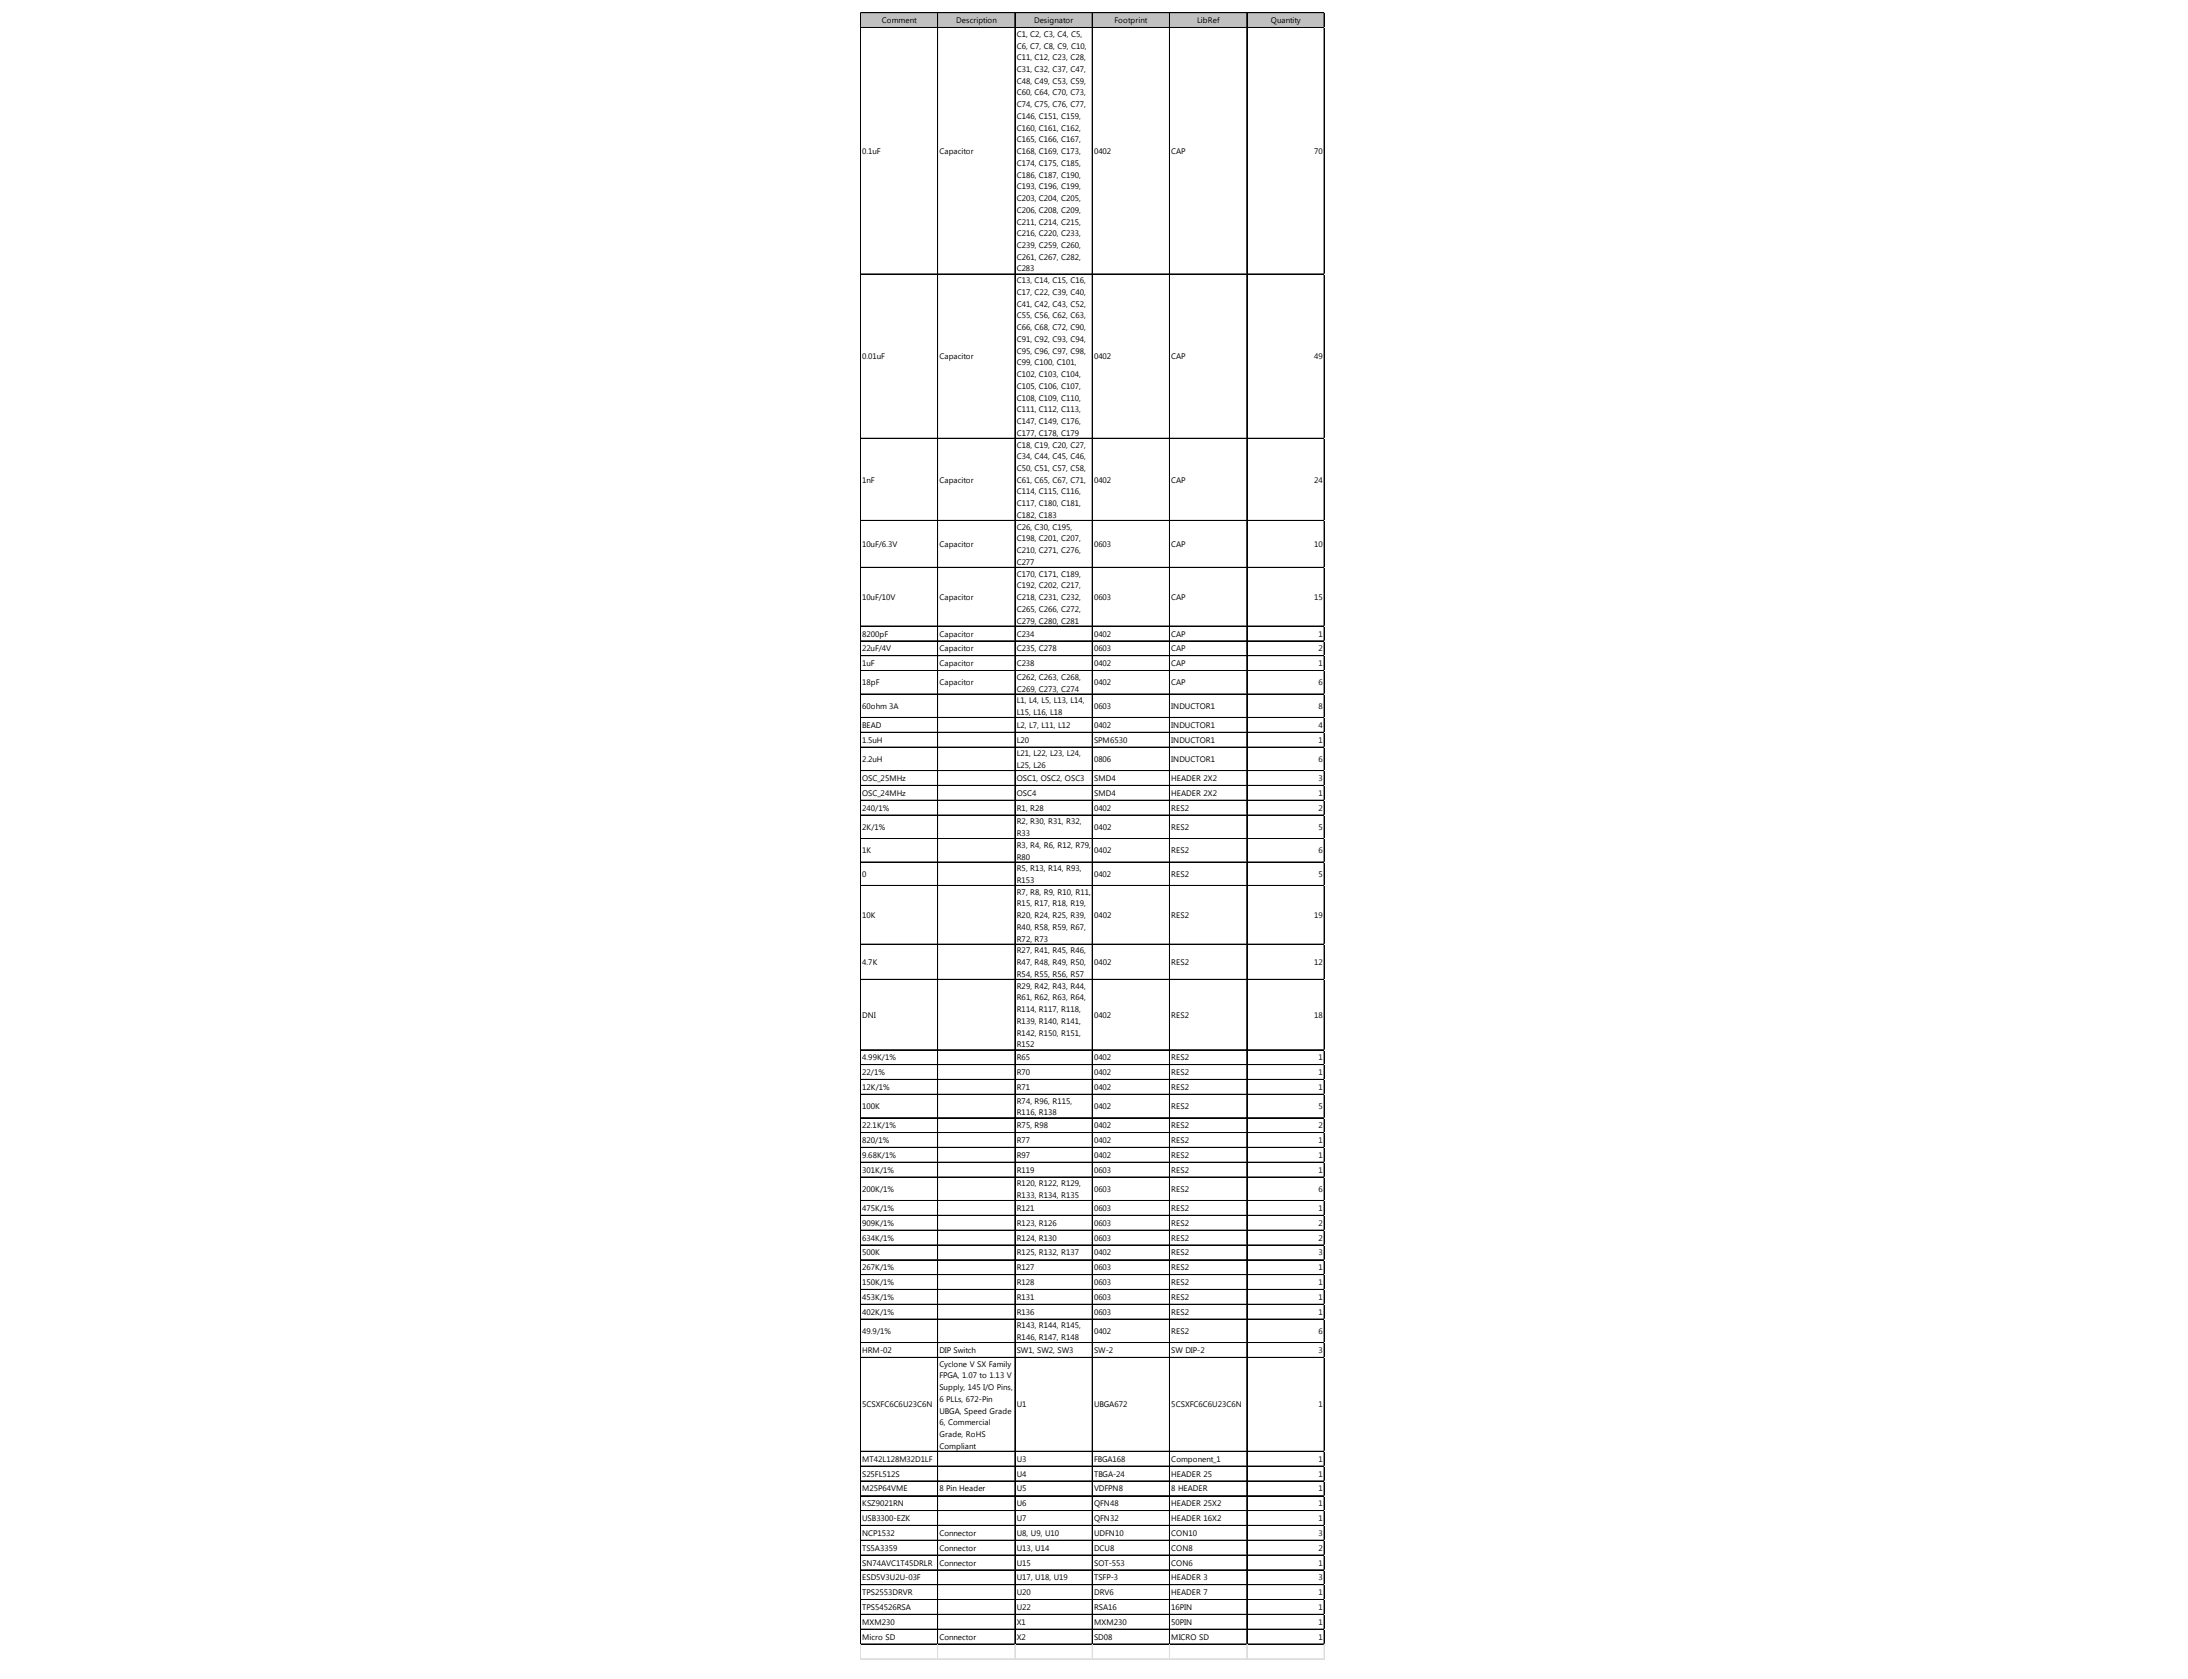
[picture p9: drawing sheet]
<svg xmlns="http://www.w3.org/2000/svg" width="270mm" height="207mm" viewBox="0 0 270 207" stroke-linecap="round" stroke-linejoin="round" font-family="sans-serif">
<defs><g id="words">
<g font-size="1">
<text x="108.8" y="2.9">Comment</text>
<text x="117.9" y="2.9">Description</text>
<text x="125.4" y="4.5">C1, C2, C3, C4, C5,</text>
<text x="125.4" y="6">C6, C7, C8, C9, C10,</text>
<text x="127.5" y="2.9">Designator</text>
<text x="137.5" y="2.9">Footprint</text>
<text x="147.7" y="2.9">LibRef</text>
<text x="156.8" y="2.9">Quantity</text>
<text x="125.4" y="7.4">C11, C12, C23, C28,</text>
<text x="125.4" y="8.9">C31, C32, C37, C47,</text>
<text x="125.4" y="10.3">C48, C49, C53, C59,</text>
<text x="125.4" y="11.8">C60, C64, C70, C73,</text>
<text x="125.4" y="13.2">C74, C75, C76, C77,</text>
<text x="125.4" y="14.7">C146, C151, C159,</text>
<text x="125.4" y="16.1">C160, C161, C162,</text>
<text x="125.4" y="17.6">C165, C166, C167,</text>
<text x="106.3" y="19">0.1uF</text>
<text x="115.9" y="19">Capacitor</text>
<text x="125.4" y="19">C168, C169, C173,</text>
<text x="125.4" y="20.5">C174, C175, C185,</text>
<text x="125.4" y="21.9">C186, C187, C190,</text>
<text x="125.4" y="23.4">C193, C196, C199,</text>
<text x="134.9" y="19">0402</text>
<text x="144.5" y="19">CAP</text>
<text x="162.1" y="19">70</text>
<text x="125.4" y="24.8">C203, C204, C205,</text>
<text x="125.4" y="26.2">C206, C208, C209,</text>
<text x="125.4" y="27.7">C211, C214, C215,</text>
<text x="125.4" y="29.1">C216, C220, C233,</text>
<text x="125.4" y="30.6">C239, C259, C260,</text>
<text x="125.4" y="32">C261, C267, C282,</text>
<text x="125.4" y="33.5">C283</text>
<text x="125.4" y="34.9">C13, C14, C15, C16,</text>
<text x="125.4" y="36.4">C17, C22, C39, C40,</text>
<text x="125.4" y="37.8">C41, C42, C43, C52,</text>
<text x="125.4" y="39.3">C55, C56, C62, C63,</text>
<text x="125.4" y="40.7">C66, C68, C72, C90,</text>
<text x="106.3" y="44.3">0.01uF</text>
<text x="115.9" y="44.3">Capacitor</text>
<text x="125.4" y="42.2">C91, C92, C93, C94,</text>
<text x="125.4" y="43.6">C95, C96, C97, C98,</text>
<text x="125.4" y="45.1">C99, C100, C101,</text>
<text x="125.4" y="46.5">C102, C103, C104,</text>
<text x="125.4" y="48">C105, C106, C107,</text>
<text x="134.9" y="44.3">0402</text>
<text x="144.5" y="44.3">CAP</text>
<text x="162.1" y="44.3">49</text>
<text x="125.4" y="49.4">C108, C109, C110,</text>
<text x="125.4" y="50.9">C111, C112, C113,</text>
<text x="125.4" y="52.3">C147, C149, C176,</text>
<text x="125.4" y="53.7">C177, C178, C179</text>
<text x="106.3" y="59.5">1nF</text>
<text x="115.9" y="59.5">Capacitor</text>
<text x="125.4" y="55.2">C18, C19, C20, C27,</text>
<text x="125.4" y="56.6">C34, C44, C45, C46,</text>
<text x="125.4" y="58.1">C50, C51, C57, C58,</text>
<text x="125.4" y="59.5">C61, C65, C67, C71,</text>
<text x="134.9" y="59.5">0402</text>
<text x="144.5" y="59.5">CAP</text>
<text x="162.1" y="59.5">24</text>
<text x="125.4" y="61">C114, C115, C116,</text>
<text x="125.4" y="62.4">C117, C180, C181,</text>
<text x="125.4" y="63.9">C182, C183</text>
<text x="125.4" y="65.3">C26, C30, C195,</text>
<text x="106.3" y="67.5">10uF/6.3V</text>
<text x="115.9" y="67.5">Capacitor</text>
<text x="125.4" y="66.8">C198, C201, C207,</text>
<text x="125.4" y="68.2">C210, C271, C276,</text>
<text x="125.4" y="69.7">C277</text>
<text x="125.4" y="71.1">C170, C171, C189,</text>
<text x="134.9" y="67.5">0603</text>
<text x="144.5" y="67.5">CAP</text>
<text x="162.1" y="67.5">10</text>
<text x="106.3" y="74">10uF/10V</text>
<text x="115.9" y="74">Capacitor</text>
<text x="125.4" y="72.6">C192, C202, C217,</text>
<text x="125.4" y="74">C218, C231, C232,</text>
<text x="125.4" y="75.5">C265, C266, C272,</text>
<text x="125.4" y="76.9">C279, C280, C281</text>
<text x="134.9" y="74">0603</text>
<text x="144.5" y="74">CAP</text>
<text x="162.1" y="74">15</text>
<text x="106.3" y="78.5">8200pF</text>
<text x="106.3" y="80.3">22uF/4V</text>
<text x="106.3" y="82.2">1uF</text>
<text x="115.9" y="78.5">Capacitor</text>
<text x="115.9" y="80.3">Capacitor</text>
<text x="115.9" y="82.2">Capacitor</text>
<text x="125.4" y="78.5">C234</text>
<text x="125.4" y="80.3">C235, C278</text>
<text x="125.4" y="82.2">C238</text>
<text x="125.4" y="83.8">C262, C263, C268,</text>
<text x="134.9" y="78.5">0402</text>
<text x="134.9" y="80.3">0603</text>
<text x="134.9" y="82.2">0402</text>
<text x="144.5" y="78.5">CAP</text>
<text x="144.5" y="80.3">CAP</text>
<text x="144.5" y="82.2">CAP</text>
<text x="162.6" y="78.5">1</text>
<text x="162.6" y="80.3">2</text>
<text x="162.6" y="82.2">1</text>
<text x="106.3" y="84.5">18pF</text>
<text x="106.3" y="87.4">60ohm 3A</text>
<text x="106.3" y="89.8">BEAD</text>
<text x="115.9" y="84.5">Capacitor</text>
<text x="125.4" y="85.3">C269, C273, C274</text>
<text x="125.4" y="86.7">L1, L4, L5, L13, L14,</text>
<text x="125.4" y="88.2">L15, L16, L18</text>
<text x="125.4" y="89.8">L2, L7, L11, L12</text>
<text x="134.9" y="84.5">0402</text>
<text x="134.9" y="87.4">0603</text>
<text x="134.9" y="89.8">0402</text>
<text x="144.5" y="84.5">CAP</text>
<text x="144.5" y="87.4">INDUCTOR1</text>
<text x="144.5" y="89.8">INDUCTOR1</text>
<text x="162.6" y="84.5">6</text>
<text x="162.6" y="87.4">8</text>
<text x="162.6" y="89.8">4</text>
<text x="106.3" y="91.6">1.5uH</text>
<text x="106.3" y="94">2.2uH</text>
<text x="125.4" y="91.6">L20</text>
<text x="125.4" y="93.3">L21, L22, L23, L24,</text>
<text x="125.4" y="94.7">L25, L26</text>
<text x="134.9" y="91.6">SPM6530</text>
<text x="134.9" y="94">0806</text>
<text x="144.5" y="91.6">INDUCTOR1</text>
<text x="144.5" y="94">INDUCTOR1</text>
<text x="162.6" y="91.6">1</text>
<text x="162.6" y="94">6</text>
<text x="106.3" y="96.3">OSC_25MHz</text>
<text x="106.3" y="98.2">OSC_24MHz</text>
<text x="106.3" y="100">240/1%</text>
<text x="125.4" y="96.3">OSC1, OSC2, OSC3</text>
<text x="125.4" y="98.2">OSC4</text>
<text x="125.4" y="100">R1, R28</text>
<text x="125.4" y="101.7">R2, R30, R31, R32,</text>
<text x="134.9" y="96.3">SMD4</text>
<text x="134.9" y="98.2">SMD4</text>
<text x="134.9" y="100">0402</text>
<text x="144.5" y="96.3">HEADER 2X2</text>
<text x="144.5" y="98.2">HEADER 2X2</text>
<text x="144.5" y="100">RES2</text>
<text x="162.6" y="96.3">3</text>
<text x="162.6" y="98.2">1</text>
<text x="162.6" y="100">2</text>
<text x="106.3" y="102.4">2K/1%</text>
<text x="106.3" y="105.2">1K</text>
<text x="125.4" y="103.1">R33</text>
<text x="125.4" y="104.6">R3, R4, R6, R12, R79,</text>
<text x="125.4" y="106">R80</text>
<text x="125.4" y="107.5">R5, R13, R14, R93,</text>
<text x="134.9" y="102.4">0402</text>
<text x="134.9" y="105.2">0402</text>
<text x="144.5" y="102.4">RES2</text>
<text x="144.5" y="105.2">RES2</text>
<text x="162.6" y="102.4">5</text>
<text x="162.6" y="105.2">6</text>
<text x="106.3" y="108.1">0</text>
<text x="106.3" y="113.2">10K</text>
<text x="125.4" y="108.9">R153</text>
<text x="125.4" y="110.4">R7, R8, R9, R10, R11,</text>
<text x="125.4" y="111.8">R15, R17, R18, R19,</text>
<text x="125.4" y="113.2">R20, R24, R25, R39,</text>
<text x="134.9" y="108.1">0402</text>
<text x="134.9" y="113.2">0402</text>
<text x="144.5" y="108.1">RES2</text>
<text x="144.5" y="113.2">RES2</text>
<text x="162.1" y="113.2">19</text>
<text x="162.6" y="108.1">5</text>
<text x="106.3" y="119">4.7K</text>
<text x="125.4" y="114.7">R40, R58, R59, R67,</text>
<text x="125.4" y="116.1">R72, R73</text>
<text x="125.4" y="117.6">R27, R41, R45, R46,</text>
<text x="125.4" y="119">R47, R48, R49, R50,</text>
<text x="134.9" y="119">0402</text>
<text x="144.5" y="119">RES2</text>
<text x="162.1" y="119">12</text>
<text x="106.3" y="125.5">DNI</text>
<text x="125.4" y="120.5">R54, R55, R56, R57</text>
<text x="125.4" y="121.9">R29, R42, R43, R44,</text>
<text x="125.4" y="123.4">R61, R62, R63, R64,</text>
<text x="125.4" y="124.8">R114, R117, R118,</text>
<text x="134.9" y="125.5">0402</text>
<text x="144.5" y="125.5">RES2</text>
<text x="162.1" y="125.5">18</text>
<text x="106.3" y="130.8">4.99K/1%</text>
<text x="125.4" y="126.3">R139, R140, R141,</text>
<text x="125.4" y="127.7">R142, R150, R151,</text>
<text x="125.4" y="129.2">R152</text>
<text x="125.4" y="130.8">R65</text>
<text x="134.9" y="130.8">0402</text>
<text x="144.5" y="130.8">RES2</text>
<text x="162.6" y="130.8">1</text>
<text x="106.3" y="132.6">22/1%</text>
<text x="106.3" y="134.4">12K/1%</text>
<text x="106.3" y="136.8">100K</text>
<text x="125.4" y="132.6">R70</text>
<text x="125.4" y="134.4">R71</text>
<text x="125.4" y="136.1">R74, R96, R115,</text>
<text x="125.4" y="137.5">R116, R138</text>
<text x="134.9" y="132.6">0402</text>
<text x="134.9" y="134.4">0402</text>
<text x="134.9" y="136.8">0402</text>
<text x="144.5" y="132.6">RES2</text>
<text x="144.5" y="134.4">RES2</text>
<text x="144.5" y="136.8">RES2</text>
<text x="162.6" y="132.6">1</text>
<text x="162.6" y="134.4">1</text>
<text x="162.6" y="136.8">5</text>
<text x="106.3" y="139.1">22.1K/1%</text>
<text x="106.3" y="141">820/1%</text>
<text x="106.3" y="142.8">9.68K/1%</text>
<text x="125.4" y="139.1">R75, R98</text>
<text x="125.4" y="141">R77</text>
<text x="125.4" y="142.8">R97</text>
<text x="134.9" y="139.1">0402</text>
<text x="134.9" y="141">0402</text>
<text x="134.9" y="142.8">0402</text>
<text x="144.5" y="139.1">RES2</text>
<text x="144.5" y="141">RES2</text>
<text x="144.5" y="142.8">RES2</text>
<text x="162.6" y="139.1">2</text>
<text x="162.6" y="141">1</text>
<text x="162.6" y="142.8">1</text>
<text x="106.3" y="144.6">301K/1%</text>
<text x="106.3" y="147">200K/1%</text>
<text x="106.3" y="149.4">475K/1%</text>
<text x="125.4" y="144.6">R119</text>
<text x="125.4" y="146.3">R120, R122, R129,</text>
<text x="125.4" y="147.8">R133, R134, R135</text>
<text x="125.4" y="149.4">R121</text>
<text x="134.9" y="144.6">0603</text>
<text x="134.9" y="147">0603</text>
<text x="134.9" y="149.4">0603</text>
<text x="144.5" y="144.6">RES2</text>
<text x="144.5" y="147">RES2</text>
<text x="144.5" y="149.4">RES2</text>
<text x="162.6" y="144.6">1</text>
<text x="162.6" y="147">6</text>
<text x="162.6" y="149.4">1</text>
<text x="106.3" y="151.2">909K/1%</text>
<text x="106.3" y="153">634K/1%</text>
<text x="106.3" y="154.8">500K</text>
<text x="125.4" y="151.2">R123, R126</text>
<text x="125.4" y="153">R124, R130</text>
<text x="125.4" y="154.8">R125, R132, R137</text>
<text x="134.9" y="151.2">0603</text>
<text x="134.9" y="153">0603</text>
<text x="134.9" y="154.8">0402</text>
<text x="144.5" y="151.2">RES2</text>
<text x="144.5" y="153">RES2</text>
<text x="144.5" y="154.8">RES2</text>
<text x="162.6" y="151.2">2</text>
<text x="162.6" y="153">2</text>
<text x="162.6" y="154.8">3</text>
<text x="106.3" y="156.7">267K/1%</text>
<text x="106.3" y="158.5">150K/1%</text>
<text x="106.3" y="160.3">453K/1%</text>
<text x="125.4" y="156.7">R127</text>
<text x="125.4" y="158.5">R128</text>
<text x="125.4" y="160.3">R131</text>
<text x="134.9" y="156.7">0603</text>
<text x="134.9" y="158.5">0603</text>
<text x="134.9" y="160.3">0603</text>
<text x="144.5" y="156.7">RES2</text>
<text x="144.5" y="158.5">RES2</text>
<text x="144.5" y="160.3">RES2</text>
<text x="162.6" y="156.7">1</text>
<text x="162.6" y="158.5">1</text>
<text x="162.6" y="160.3">1</text>
<text x="106.3" y="162.2">402K/1%</text>
<text x="106.3" y="164.5">49.9/1%</text>
<text x="106.3" y="166.9">HRM-02</text>
<text x="115.9" y="166.9">DIP Switch</text>
<text x="125.4" y="162.2">R136</text>
<text x="125.4" y="163.8">R143, R144, R145,</text>
<text x="125.4" y="165.3">R146, R147, R148</text>
<text x="125.4" y="166.9">SW1, SW2, SW3</text>
<text x="134.9" y="162.2">0603</text>
<text x="134.9" y="164.5">0402</text>
<text x="134.9" y="166.9">SW-2</text>
<text x="144.5" y="162.2">RES2</text>
<text x="144.5" y="164.5">RES2</text>
<text x="144.5" y="166.9">SW DIP-2</text>
<text x="162.6" y="162.2">1</text>
<text x="162.6" y="164.5">6</text>
<text x="162.6" y="166.9">3</text>
<text x="106.3" y="173.6">5CSXFC6C6U23C6N</text>
<text x="115.9" y="168.6">Cyclone V SX Family</text>
<text x="115.9" y="170">FPGA, 1.07 to 1.13 V</text>
<text x="115.9" y="171.5">Supply, 145 I/O Pins,</text>
<text x="115.9" y="172.9">6 PLLs, 672-Pin</text>
<text x="125.4" y="173.6">U1</text>
<text x="134.9" y="173.6">UBGA672</text>
<text x="144.5" y="173.6">5CSXFC6C6U23C6N</text>
<text x="162.6" y="173.6">1</text>
<text x="115.9" y="174.3">UBGA, Speed Grade</text>
<text x="115.9" y="175.8">6, Commercial</text>
<text x="115.9" y="177.2">Grade, RoHS</text>
<text x="115.9" y="178.7">Compliant</text>
<text x="106.3" y="180.3">MT42L128M32D1LF</text>
<text x="106.3" y="182.1">S25FL512S</text>
<text x="106.3" y="183.9">M25P64VME</text>
<text x="106.3" y="185.8">KSZ9021RN</text>
<text x="115.9" y="183.9">8 Pin Header</text>
<text x="125.4" y="180.3">U3</text>
<text x="125.4" y="182.1">U4</text>
<text x="125.4" y="183.9">U5</text>
<text x="125.4" y="185.8">U6</text>
<text x="134.9" y="180.3">FBGA168</text>
<text x="134.9" y="182.1">TBGA-24</text>
<text x="134.9" y="183.9">VDFPN8</text>
<text x="134.9" y="185.8">QFN48</text>
<text x="144.5" y="180.3">Component_1</text>
<text x="144.5" y="182.1">HEADER 25</text>
<text x="144.5" y="183.9">8 HEADER</text>
<text x="144.5" y="185.8">HEADER 25X2</text>
<text x="162.6" y="180.3">1</text>
<text x="162.6" y="182.1">1</text>
<text x="162.6" y="183.9">1</text>
<text x="162.6" y="185.8">1</text>
<text x="106.3" y="187.6">USB3300-EZK</text>
<text x="106.3" y="189.4">NCP1532</text>
<text x="106.3" y="191.3">TS5A3359</text>
<text x="115.9" y="189.4">Connector</text>
<text x="115.9" y="191.3">Connector</text>
<text x="125.4" y="187.6">U7</text>
<text x="125.4" y="189.4">U8, U9, U10</text>
<text x="125.4" y="191.3">U13, U14</text>
<text x="134.9" y="187.6">QFN32</text>
<text x="134.9" y="189.4">UDFN10</text>
<text x="134.9" y="191.3">DCU8</text>
<text x="144.5" y="187.6">HEADER 16X2</text>
<text x="144.5" y="189.4">CON10</text>
<text x="144.5" y="191.3">CON8</text>
<text x="162.6" y="187.6">1</text>
<text x="162.6" y="189.4">3</text>
<text x="162.6" y="191.3">2</text>
<text x="106.3" y="193.1">SN74AVC1T45DRLR</text>
<text x="106.3" y="194.9">ESD5V3U2U-03F</text>
<text x="106.3" y="196.7">TPS2553DRVR</text>
<text x="115.9" y="193.1">Connector</text>
<text x="125.4" y="193.1">U15</text>
<text x="125.4" y="194.9">U17, U18, U19</text>
<text x="125.4" y="196.7">U20</text>
<text x="134.9" y="193.1">SOT-553</text>
<text x="134.9" y="194.9">TSFP-3</text>
<text x="134.9" y="196.7">DRV6</text>
<text x="144.5" y="193.1">CON6</text>
<text x="144.5" y="194.9">HEADER 3</text>
<text x="144.5" y="196.7">HEADER 7</text>
<text x="162.6" y="193.1">1</text>
<text x="162.6" y="194.9">3</text>
<text x="162.6" y="196.7">1</text>
<text x="106.3" y="198.6">TPS54526RSA</text>
<text x="106.3" y="200.4">MXM230</text>
<text x="106.3" y="202.2">Micro SD</text>
<text x="115.9" y="202.2">Connector</text>
<text x="125.4" y="198.6">U22</text>
<text x="125.4" y="200.4">X1</text>
<text x="125.4" y="202.2">X2</text>
<text x="134.9" y="198.6">RSA16</text>
<text x="134.9" y="200.4">MXM230</text>
<text x="134.9" y="202.2">SD08</text>
<text x="144.5" y="198.6">16PIN</text>
<text x="144.5" y="200.4">50PIN</text>
<text x="144.5" y="202.2">MICRO SD</text>
<text x="162.6" y="198.6">1</text>
<text x="162.6" y="200.4">1</text>
<text x="162.6" y="202.2">1</text>
</g>
</g></defs>
<path d="M106.1 1.6h57.3v1.9h-57.3z" fill="#c0c0c0"/>
<g fill="none" stroke="#000" stroke-width=".12">
<path d="M106.1 1.6v201.2M106.2 1.6h57.2M106.2 3.4h57.2M115.6 1.6v201.2M115.7 1.6v201.2M125.2 1.6v201.2M134.7 1.6v201.2M144.2 1.6v201.2M144.3 1.6v201.2M153.8 1.6v201.2M163.3 1.6v201.2M163.4 1.6v201.2"/>
<path d="M106.2 33.8h57.2M106.2 54.1h57.2M106.2 64.2h57.2M106.2 70h57.2M106.2 77.2h57.2M106.2 79h57.2M106.2 79.1h57.2M106.2 80.9h57.2M106.2 82.7h57.2M106.2 85.6h57.2M106.2 88.5h57.2M106.2 90.3h57.2"/>
<path d="M106.2 90.4h57.2M106.2 92.1h57.2M106.2 92.2h57.2M106.2 95h57.2M106.2 95.1h57.2M106.2 96.9h57.2M106.2 98.7h57.2M106.2 100.5h57.2M106.2 100.6h57.2M106.2 103.4h57.2M106.2 103.5h57.2M106.2 106.3h57.2"/>
<path d="M106.2 106.4h57.2M106.2 109.2h57.2M106.2 116.4h57.2M106.2 116.5h57.2M106.2 120.8h57.2M106.2 129.5h57.2M106.2 131.3h57.2M106.2 133.1h57.2M106.2 133.2h57.2M106.2 135h57.2M106.2 137.9h57.2M106.2 139.7h57.2"/>
<path d="M106.2 141.5h57.2M106.2 143.3h57.2M106.2 143.4h57.2M106.2 145.2h57.2M106.2 148.1h57.2M106.2 149.9h57.2M106.2 151.7h57.2M106.2 151.8h57.2M106.2 153.5h57.2M106.2 153.6h57.2M106.2 155.4h57.2M106.2 157.2h57.2"/>
<path d="M106.2 159h57.2M106.2 159.1h57.2M106.2 160.9h57.2M106.2 162.7h57.2M106.2 165.6h57.2M106.2 167.4h57.2M106.2 179h57.2M106.2 180.8h57.2M106.2 180.9h57.2M106.2 182.6h57.2M106.2 182.7h57.2M106.2 184.5h57.2"/>
<path d="M106.2 186.3h57.2M106.2 188.1h57.2M106.2 188.2h57.2M106.2 190h57.2M106.2 191.8h57.2M106.2 193.6h57.2M106.2 193.7h57.2M106.2 195.4h57.2M106.2 195.5h57.2M106.2 197.3h57.2M106.2 199.1h57.2M106.2 200.9h57.2"/>
<path d="M106.2 201h57.2M106.2 202.8h57.2"/>
</g>
<path d="M106.1 202.8v1.9" fill="none" stroke="#dadcdd" stroke-width=".12"/>
<path d="M106.1 202.8h.1v1.9h-.1z" fill="#dadcdd"/>
<path d="M115.6 202.8v1.9" fill="none" stroke="#dadcdd" stroke-width=".12"/>
<path d="M115.6 202.8h.1v1.9h-.1z" fill="#dadcdd"/>
<path d="M125.2 202.8v1.9" fill="none" stroke="#dadcdd" stroke-width=".12"/>
<path d="M125.2 202.8h.1v1.9h-.1z" fill="#dadcdd"/>
<path d="M134.7 202.8v1.9" fill="none" stroke="#dadcdd" stroke-width=".12"/>
<path d="M134.7 202.8h.1v1.9h-.1z" fill="#dadcdd"/>
<path d="M144.2 202.8v1.9" fill="none" stroke="#dadcdd" stroke-width=".12"/>
<path d="M144.2 202.8h.1v1.9h-.1z" fill="#dadcdd"/>
<path d="M153.8 202.8v1.9" fill="none" stroke="#dadcdd" stroke-width=".12"/>
<path d="M153.8 202.8h.1v1.9h-.1z" fill="#dadcdd"/>
<path d="M163.3 202.8v1.9" fill="none" stroke="#dadcdd" stroke-width=".12"/>
<path d="M163.3 202.8h.1v1.9h-.1z" fill="#dadcdd"/>
<path d="M163.4 1.6h.1" fill="none" stroke="#dadcdd" stroke-width=".12"/>
<path d="M163.4 3.4h.1" fill="none" stroke="#dadcdd" stroke-width=".12"/>
<path d="M163.4 3.4v.1z" fill="#dadcdd"/>
<path d="M163.4 33.8h.1" fill="none" stroke="#dadcdd" stroke-width=".12"/>
<path d="M163.4 33.8v.1z" fill="#dadcdd"/>
<path d="M163.4 54.1h.1" fill="none" stroke="#dadcdd" stroke-width=".12"/>
<path d="M163.4 64.2h.1" fill="none" stroke="#dadcdd" stroke-width=".12"/>
<path d="M163.4 64.2v.1z" fill="#dadcdd"/>
<path d="M163.4 70h.1" fill="none" stroke="#dadcdd" stroke-width=".12"/>
<path d="M163.4 77.2h.1" fill="none" stroke="#dadcdd" stroke-width=".12"/>
<path d="M163.4 77.2v.1z" fill="#dadcdd"/>
<path d="M163.4 79h.1" fill="none" stroke="#dadcdd" stroke-width=".12"/>
<path d="M163.4 79v.1z" fill="#dadcdd"/>
<path d="M163.4 80.9h.1" fill="none" stroke="#dadcdd" stroke-width=".12"/>
<path d="M163.4 82.7h.1" fill="none" stroke="#dadcdd" stroke-width=".12"/>
<path d="M163.4 82.7v.1z" fill="#dadcdd"/>
<path d="M163.4 85.6h.1" fill="none" stroke="#dadcdd" stroke-width=".12"/>
<path d="M163.4 85.6v.1z" fill="#dadcdd"/>
<path d="M163.4 88.5h.1" fill="none" stroke="#dadcdd" stroke-width=".12"/>
<path d="M163.4 88.5v.1z" fill="#dadcdd"/>
<path d="M163.4 90.3h.1" fill="none" stroke="#dadcdd" stroke-width=".12"/>
<path d="M163.4 90.3v.1z" fill="#dadcdd"/>
<path d="M163.4 92.1h.1" fill="none" stroke="#dadcdd" stroke-width=".12"/>
<path d="M163.4 92.1v.1z" fill="#dadcdd"/>
<path d="M163.4 95h.1" fill="none" stroke="#dadcdd" stroke-width=".12"/>
<path d="M163.4 95v.1z" fill="#dadcdd"/>
<path d="M163.4 96.9h.1" fill="none" stroke="#dadcdd" stroke-width=".12"/>
<path d="M163.4 98.7h.1" fill="none" stroke="#dadcdd" stroke-width=".12"/>
<path d="M163.4 98.7v.1z" fill="#dadcdd"/>
<path d="M163.4 100.5h.1" fill="none" stroke="#dadcdd" stroke-width=".12"/>
<path d="M163.4 100.5v.1z" fill="#dadcdd"/>
<path d="M163.4 103.4h.1" fill="none" stroke="#dadcdd" stroke-width=".12"/>
<path d="M163.4 103.4v.1z" fill="#dadcdd"/>
<path d="M163.4 106.3h.1" fill="none" stroke="#dadcdd" stroke-width=".12"/>
<path d="M163.4 106.3v.1z" fill="#dadcdd"/>
<path d="M163.4 109.2h.1" fill="none" stroke="#dadcdd" stroke-width=".12"/>
<path d="M163.4 109.2v.1z" fill="#dadcdd"/>
<path d="M163.4 116.4h.1" fill="none" stroke="#dadcdd" stroke-width=".12"/>
<path d="M163.4 116.4v.1z" fill="#dadcdd"/>
<path d="M163.4 120.8h.1" fill="none" stroke="#dadcdd" stroke-width=".12"/>
<path d="M163.4 120.8v.1z" fill="#dadcdd"/>
<path d="M163.4 129.5h.1" fill="none" stroke="#dadcdd" stroke-width=".12"/>
<path d="M163.4 131.3h.1" fill="none" stroke="#dadcdd" stroke-width=".12"/>
<path d="M163.4 131.3v.1z" fill="#dadcdd"/>
<path d="M163.4 133.1h.1" fill="none" stroke="#dadcdd" stroke-width=".12"/>
<path d="M163.4 133.1v.1z" fill="#dadcdd"/>
<path d="M163.4 135h.1" fill="none" stroke="#dadcdd" stroke-width=".12"/>
<path d="M163.4 137.9h.1" fill="none" stroke="#dadcdd" stroke-width=".12"/>
<path d="M163.4 139.7h.1" fill="none" stroke="#dadcdd" stroke-width=".12"/>
<path d="M163.4 139.7v.1z" fill="#dadcdd"/>
<path d="M163.4 141.5h.1" fill="none" stroke="#dadcdd" stroke-width=".12"/>
<path d="M163.4 141.5v.1z" fill="#dadcdd"/>
<path d="M163.4 143.3h.1" fill="none" stroke="#dadcdd" stroke-width=".12"/>
<path d="M163.4 143.3v.1z" fill="#dadcdd"/>
<path d="M163.4 145.2h.1" fill="none" stroke="#dadcdd" stroke-width=".12"/>
<path d="M163.4 148.1h.1" fill="none" stroke="#dadcdd" stroke-width=".12"/>
<path d="M163.4 149.9h.1" fill="none" stroke="#dadcdd" stroke-width=".12"/>
<path d="M163.4 149.9v.1z" fill="#dadcdd"/>
<path d="M163.4 151.7h.1" fill="none" stroke="#dadcdd" stroke-width=".12"/>
<path d="M163.4 151.7v.1z" fill="#dadcdd"/>
<path d="M163.4 153.5h.1" fill="none" stroke="#dadcdd" stroke-width=".12"/>
<path d="M163.4 153.5v.1z" fill="#dadcdd"/>
<path d="M163.4 155.4h.1" fill="none" stroke="#dadcdd" stroke-width=".12"/>
<path d="M163.4 157.2h.1" fill="none" stroke="#dadcdd" stroke-width=".12"/>
<path d="M163.4 157.2v.1z" fill="#dadcdd"/>
<path d="M163.4 159h.1" fill="none" stroke="#dadcdd" stroke-width=".12"/>
<path d="M163.4 159v.1z" fill="#dadcdd"/>
<path d="M163.4 160.9h.1" fill="none" stroke="#dadcdd" stroke-width=".12"/>
<path d="M163.4 162.7h.1" fill="none" stroke="#dadcdd" stroke-width=".12"/>
<path d="M163.4 162.7v.1z" fill="#dadcdd"/>
<path d="M163.4 165.6h.1" fill="none" stroke="#dadcdd" stroke-width=".12"/>
<path d="M163.4 165.6v.1z" fill="#dadcdd"/>
<path d="M163.4 167.4h.1" fill="none" stroke="#dadcdd" stroke-width=".12"/>
<path d="M163.4 167.4v.1z" fill="#dadcdd"/>
<path d="M163.4 179h.1" fill="none" stroke="#dadcdd" stroke-width=".12"/>
<path d="M163.4 179v.1z" fill="#dadcdd"/>
<path d="M163.4 180.8h.1" fill="none" stroke="#dadcdd" stroke-width=".12"/>
<path d="M163.4 180.8v.1z" fill="#dadcdd"/>
<path d="M163.4 182.6h.1" fill="none" stroke="#dadcdd" stroke-width=".12"/>
<path d="M163.4 182.6v.1z" fill="#dadcdd"/>
<path d="M163.4 184.5h.1" fill="none" stroke="#dadcdd" stroke-width=".12"/>
<path d="M163.4 184.5v.1z" fill="#dadcdd"/>
<path d="M163.4 186.3h.1" fill="none" stroke="#dadcdd" stroke-width=".12"/>
<path d="M163.4 186.3v.1z" fill="#dadcdd"/>
<path d="M163.4 188.1h.1" fill="none" stroke="#dadcdd" stroke-width=".12"/>
<path d="M163.4 188.1v.1z" fill="#dadcdd"/>
<path d="M163.4 190h.1" fill="none" stroke="#dadcdd" stroke-width=".12"/>
<path d="M163.4 191.8h.1" fill="none" stroke="#dadcdd" stroke-width=".12"/>
<path d="M163.4 191.8v.1z" fill="#dadcdd"/>
<path d="M163.4 193.6h.1" fill="none" stroke="#dadcdd" stroke-width=".12"/>
<path d="M163.4 193.6v.1z" fill="#dadcdd"/>
<path d="M163.4 195.4h.1" fill="none" stroke="#dadcdd" stroke-width=".12"/>
<path d="M163.4 195.4v.1z" fill="#dadcdd"/>
<path d="M163.4 197.3h.1" fill="none" stroke="#dadcdd" stroke-width=".12"/>
<path d="M163.4 197.3v.1z" fill="#dadcdd"/>
<path d="M163.4 199.1h.1" fill="none" stroke="#dadcdd" stroke-width=".12"/>
<path d="M163.4 199.1v.1z" fill="#dadcdd"/>
<path d="M163.4 200.9h.1" fill="none" stroke="#dadcdd" stroke-width=".12"/>
<path d="M163.4 200.9v.1z" fill="#dadcdd"/>
<path d="M163.4 202.8h.1" fill="none" stroke="#dadcdd" stroke-width=".12"/>
<path d="M106.1 204.6h57.3" fill="none" stroke="#dadcdd" stroke-width=".12"/>
<use href="#words"/>
</svg>
